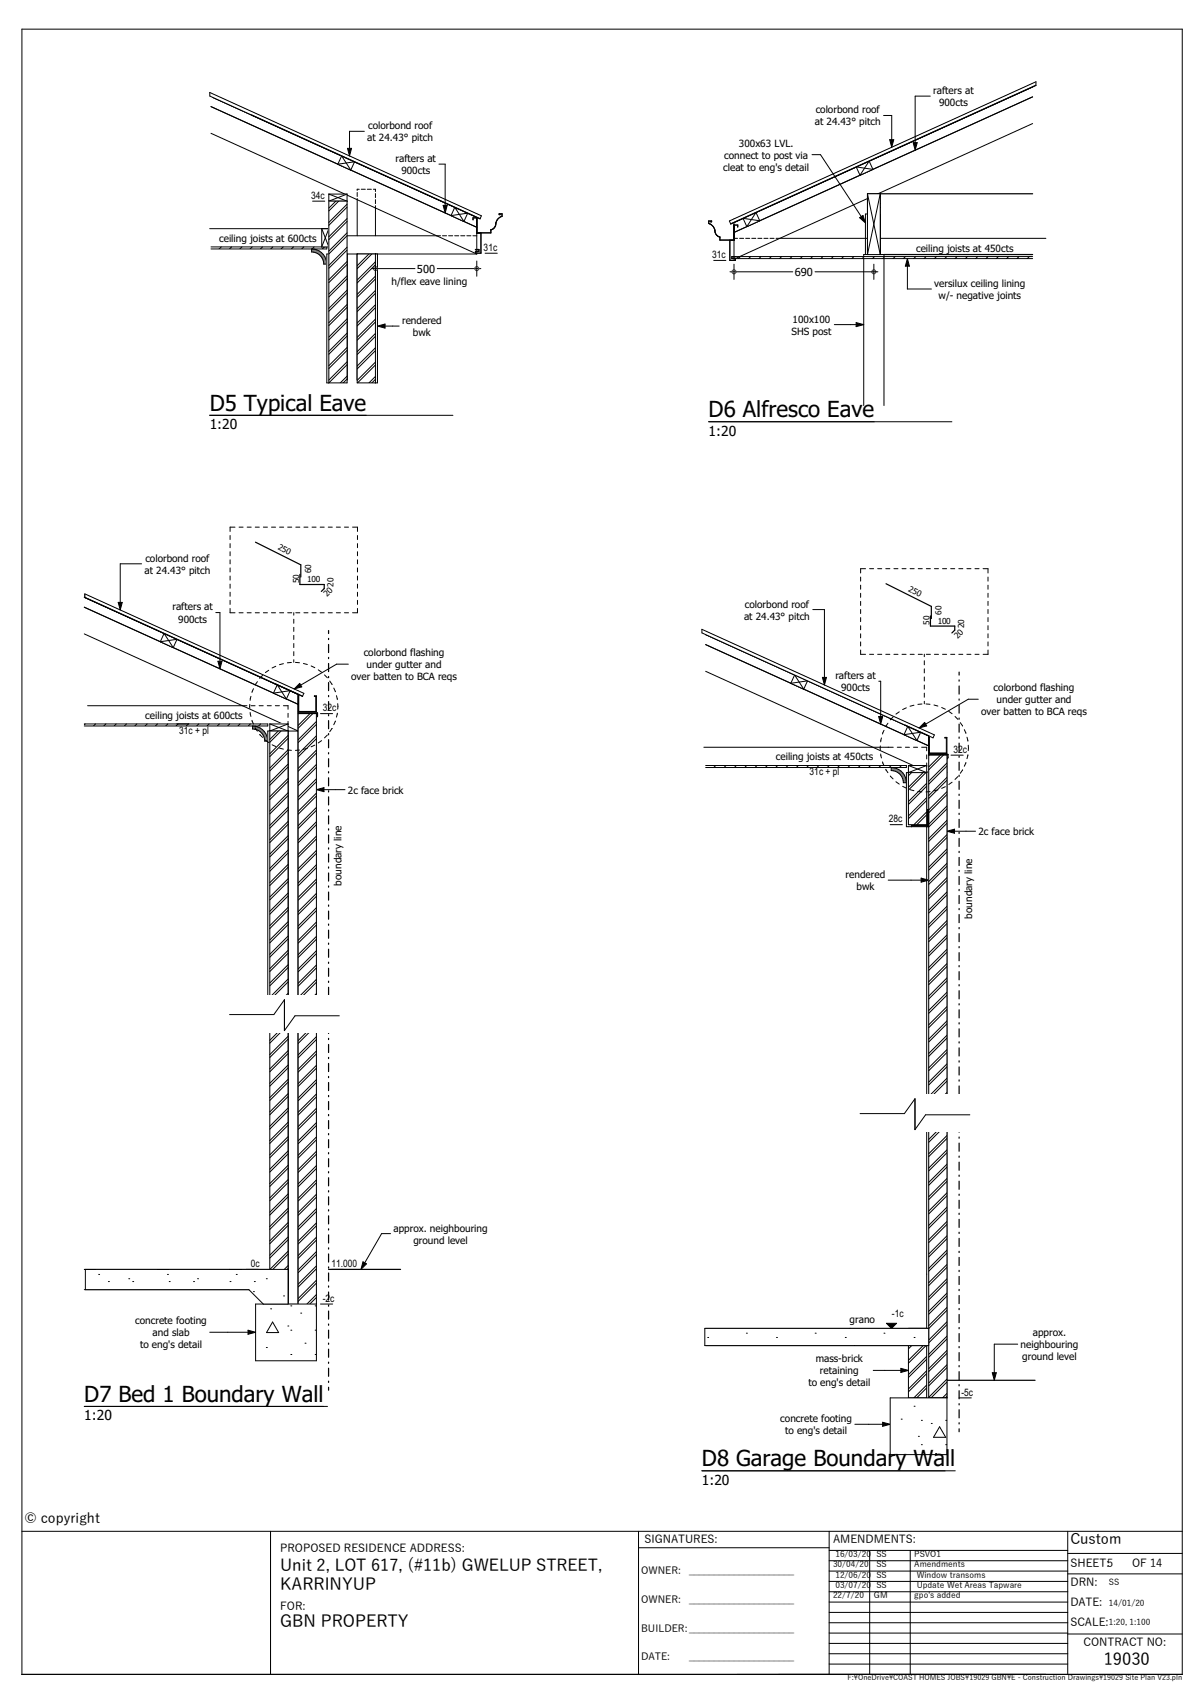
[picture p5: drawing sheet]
<svg xmlns="http://www.w3.org/2000/svg" width="297mm" height="420mm" viewBox="0 0 297 420" stroke-linecap="round" stroke-linejoin="round" font-family="sans-serif">
<defs><g id="words">
<g font-size="5.5">
<text x="51.7" y="101.3">D5 Typical Eave</text>
<text x="174.8" y="102.9">D6 Alfresco Eave</text>
<text x="20.8" y="345.9">D7 Bed 1 Boundary Wall</text>
<text x="173.1" y="361.8">D8 Garage Boundary Wall</text>
</g>
<g font-size="4.1">
<text x="69.1" y="387.7">Unit 2, LOT 617, (#11b) GWELUP STREET,</text>
<text x="69.1" y="392.4">KARRINYUP</text>
<text x="69.1" y="401.6">GBN PROPERTY</text>
<text x="272.3" y="411">19030</text>
</g>
<text font-size="3.6" x="264" y="381">Custom</text>
<g font-size="3.4">
<text x="51.7" y="105.9">1:20</text>
<text x="174.8" y="107.5">1:20</text>
<text x="20.8" y="350.5">1:20</text>
<text x="173.1" y="366.4">1:20</text>
<text x="6" y="375.8">© copyright</text>
</g>
<g font-size="2.7">
<text x="102.9" y="67.3">500</text>
<text x="196.1" y="68.1">690</text>
<text x="69.1" y="383">PROPOSED RESIDENCE ADDRESS:</text>
<text x="159" y="380.8">SIGNATURES:</text>
<text x="205.5" y="380.7">AMENDMENTS:</text>
<text x="264" y="386.8">SHEET:5</text>
<text x="279.2" y="386.8">OF 14</text>
<text x="264" y="391.3">DRN:</text>
<text x="69.1" y="397.2">FOR:</text>
<text x="264" y="401.2">SCALE:</text>
<text x="264" y="396.2">DATE:</text>
<text x="267.3" y="406.2">CONTRACT NO:</text>
</g>
<g font-size="2.5">
<text x="230.2" y="23.2">rafters at</text>
<text x="201.2" y="28">colorbond roof</text>
<text x="231.6" y="26.2">900cts</text>
<text x="90.6" y="34.9">at 24.43° pitch</text>
<text x="90.8" y="31.9">colorbond roof</text>
<text x="201" y="31">at 24.43° pitch</text>
<text x="97.6" y="40">rafters at</text>
<text x="178.7" y="39.1">connect to post via</text>
<text x="182.3" y="36.2">300x63 LVL.</text>
<text x="99" y="43">900cts</text>
<text x="178.4" y="42.1">cleat to eng's detail</text>
<text x="76.8" y="49.1">34c</text>
<text x="54.1" y="59.7">ceiling joists at 600cts</text>
<text x="119.3" y="61.9">31c</text>
<text x="175.7" y="63.7">31c</text>
<text x="226" y="62.1">ceiling joists at 450cts</text>
<text x="96.6" y="70.2">h/flex eave lining</text>
<text x="230.5" y="70.8">versilux ceiling lining</text>
<text x="231.5" y="73.8">w/- negative joints</text>
<text x="99.2" y="80">rendered</text>
<text x="101.9" y="82.9">bwk</text>
<text x="195.3" y="82.6">SHS post</text>
<text x="195.5" y="79.6">100x100</text>
<text x="35.7" y="141.6">at 24.43° pitch</text>
<text x="35.9" y="138.6">colorbond roof</text>
<text x="183.7" y="149.9">colorbond roof</text>
<text x="42.5" y="150.6">rafters at</text>
<text x="44" y="153.6">900cts</text>
<text x="183.5" y="152.9">at 24.43° pitch</text>
<text x="89.7" y="161.9">colorbond flashing</text>
<text x="86.6" y="167.9">over batten to BCA reqs</text>
<text x="90.4" y="164.9">under gutter and</text>
<text x="206.1" y="167.6">rafters at</text>
<text x="207.5" y="170.6">900cts</text>
<text x="245.1" y="170.5">colorbond flashing</text>
<text x="245.8" y="173.5">under gutter and</text>
<text x="35.8" y="177.3">ceiling joists at 600cts</text>
<text x="79.6" y="175.5">32c</text>
<text x="242" y="176.5">over batten to BCA reqs</text>
<text x="44.2" y="181">31c + pl</text>
<text x="235.2" y="185.8">32c</text>
<text x="191.4" y="187.6">ceiling joists at 450cts</text>
<text x="199.7" y="191.3">31c + pl</text>
<text x="85.8" y="195.8">2c face brick</text>
<text x="219.2" y="202.9">28c</text>
<text x="241.4" y="206.1">2c face brick</text>
<text x="84.2" y="218.5" transform="rotate(-90 84.2 218.5)">boundary line</text>
<text x="208.6" y="216.7">rendered</text>
<text x="211.3" y="219.7">bwk</text>
<text x="239.8" y="226.7" transform="rotate(-90 239.8 226.7)">boundary line</text>
<text x="97.1" y="303.9">approx. neighbouring</text>
<text x="102" y="306.9">ground level</text>
<text x="61.9" y="312.7">0c</text>
<text x="81.8" y="312.7">11.000</text>
<text x="79.6" y="321.2">-2c</text>
<text x="33.4" y="326.8">concrete footing</text>
<text x="37.6" y="329.7">and slab</text>
<text x="209.6" y="326.6">grano</text>
<text x="220" y="325.1">-1c</text>
<text x="254.8" y="329.7">approx.</text>
<text x="34.5" y="332.7">to eng's detail</text>
<text x="251.8" y="332.7">neighbouring</text>
<text x="252.2" y="335.7">ground level</text>
<text x="201.2" y="336.2">mass-brick</text>
<text x="202.3" y="339.1">retaining</text>
<text x="199.4" y="342.1">to eng's detail</text>
<text x="237.2" y="344.4">-5c</text>
<text x="192.5" y="351">concrete footing</text>
<text x="193.7" y="353.9">to eng's detail</text>
<text x="158.2" y="388.3">OWNER:</text>
<text x="170" y="388.3">_____________________</text>
<text x="158.2" y="395.6">OWNER:</text>
<text x="170" y="395.6">_____________________</text>
<text x="158.2" y="402.6">BUILDER:_____________________</text>
<text x="158.2" y="409.7">DATE:</text>
<text x="170" y="409.7">_____________________</text>
</g>
<g font-size="2.1">
<text x="68.4" y="135.6" transform="rotate(27 68.4 135.6)">250</text>
<text x="73.8" y="143.9" transform="rotate(-90 73.8 143.9)">50</text>
<text x="75.8" y="143.6">100</text>
<text x="76.7" y="141.4" transform="rotate(-90 76.7 141.4)">60</text>
<text x="80.7" y="147.4" transform="rotate(-46 80.7 147.4)">20</text>
<text x="82.3" y="144.8" transform="rotate(-90 82.3 144.8)">20</text>
<text x="224" y="145.8" transform="rotate(27 224 145.8)">250</text>
<text x="229.3" y="154.1" transform="rotate(-90 229.3 154.1)">50</text>
<text x="231.3" y="153.9">100</text>
<text x="232.3" y="151.7" transform="rotate(-90 232.3 151.7)">60</text>
<text x="237.8" y="155" transform="rotate(-90 237.8 155)">20</text>
<text x="236.3" y="157.7" transform="rotate(-46 236.3 157.7)">20</text>
<text x="205.5" y="386.7">30/04/20</text>
<text x="206.1" y="384.2">16/03/20</text>
<text x="206.1" y="389.3">12/06/20</text>
<text x="216.2" y="384.2">SS</text>
<text x="216.2" y="386.7">SS</text>
<text x="216.2" y="389.3">SS</text>
<text x="225.5" y="384.2">PSVO1</text>
<text x="225.5" y="386.7">Amendments</text>
<text x="226.1" y="389.3">Window transoms</text>
<text x="205.5" y="394.4">22/7/20</text>
<text x="206.1" y="391.8">03/07/20</text>
<text x="215.6" y="394.4">GM</text>
<text x="216.2" y="391.8">SS</text>
<text x="225.5" y="394.4">gpo's added</text>
<text x="226.1" y="391.8">Update Wet Areas Tapware</text>
<text x="273.5" y="391.2">SS</text>
<text x="273.5" y="396.3">14/01/20</text>
<text x="273.5" y="401">1:20, 1:100</text>
</g>
<text font-size="1.8" x="209.1" y="414.5">F:\OneDrive\COAST HOMES JOBS\19029 GBN\E - Construction Drawings\19029 Site Plan V23.pln</text>
</g></defs>
<g fill="none" stroke="#000" stroke-width=".25">
<path d="M5.4 7.2h286.2v406h-286.2zM5.4 377.9h286.2M66.7 377.9v35.3M157.5 377.9v35.3M204.5 377.9v35.3M263.4 377.9v35.3M157.5 381.9h47M204.5 397.9h58.9M204.5 395.3h58.9M204.5 392.8h58.9M204.5 390.2h58.9M204.5 387.7h58.9"/>
<path d="M204.5 385.1h58.9M204.5 382.6h58.9M214.5 382.6v30.6M224.5 382.6v30.6M263.4 383.3h28.2M263.4 388.4h28.2M204.5 408.1h58.9M204.5 405.5h58.9M204.5 403h58.9M204.5 400.4h58.9M204.5 410.6h58.9M263.4 403.2h28.2"/>
</g>
<!-- layer: J1  ROOF-(cover) -->
<path d="M52.5 24h1.9l63.2 28.7v.9z" fill-rule="evenodd" fill="#000"/>
<g fill="none" stroke="#fff" stroke-width=".25">
<path d="M52.5 26.5l-.5 .1M54 27.2l-2 .3M55.4 27.8l-3.4 .6M56.9 28.5l-4.9 .9M58.3 29.2l-6.3 1.1M59.8 29.8l-7.8 1.4M61.2 30.5l-9.2 1.6M62.7 31.1l-10.5 1.9M64.1 31.8l-10.4 1.8M65.6 32.5l-10.5 1.8M67 33.1l-10.4 1.9M68.5 33.8l-10.5 1.8"/>
<path d="M69.9 34.4l-10.4 1.9M71.4 35.1l-10.5 1.8M72.8 35.7l-10.4 1.9M74.3 36.4l-10.5 1.8M75.7 37.1l-10.4 1.8M77.2 37.7l-10.5 1.9M78.6 38.4l-10.4 1.8M80.1 39l-10.5 1.9M81.5 39.7l-10.4 1.8M83 40.4l-10.5 1.8M84.4 41l-10.4 1.9M85.9 41.7l-10.5 1.8"/>
<path d="M87.3 42.3l-10.4 1.9M88.8 43l-10.5 1.8M90.2 43.6l-10.4 1.9M91.7 44.3l-10.5 1.8M93.1 45l-10.4 1.8M94.6 45.6l-10.5 1.9M96 46.3l-10.4 1.8M97.5 46.9l-10.5 1.9M98.9 47.6l-10.4 1.8M100.4 48.3l-10.5 1.8M101.8 48.9l-10.4 1.9M103.3 49.6l-10.5 1.8"/>
<path d="M104.7 50.2l-10.4 1.9M106.2 50.9l-10.5 1.8M107.6 51.5l-10.4 1.9M109.1 52.2l-10.5 1.8M110.5 52.9l-10.4 1.8M112 53.5l-10.5 1.9M113.4 54.2l-10.4 1.8M114.9 54.8l-10.5 1.9M116.3 55.5l-10.4 1.8M117.6 59.8l-4.5 .8M117.6 58.9l-5.9 1.1M117.6 58l-7.4 1.3"/>
<path d="M117.6 57.1l-8.8 1.6M117.6 56.2l-10.3 1.8M117.6 62.6h-.1M117.6 61.7l-1.6 .2M117.6 60.8l-3 .5"/>
</g>
<path d="M117.6 53.7l.1 3.7h3.4v-.7a1.66 1.66 0 0 0 1.2-1.7l.6-1.1 .9-.5v-.6h-.6l.2 .2h-.3v-.3h.8v.7a2.59 2.59 0 0 0-1.7 2.4l-.6 .7-.5 .2v.8h-3.5z" fill-rule="evenodd" fill="#7f7f7f"/>
<path d="M116.7 53.7h.9v3.8h1.1v5h-1.4v-.5h.8v-.4l-.8-.1h.9v.5h-.9v.4h1.3v-4.9h-1v-3.7h-.9v.4z" fill-rule="evenodd" fill="#fff"/>
<!-- layer: D1  WALLS-(external) -->
<g fill="#000">
<path d="M81.1 62.7h4.5v31.1h-4.5z" fill-rule="evenodd"/>
<path d="M88.1 62.7h4.5v31.1h-4.5z" fill-rule="evenodd"/>
</g>
<path d="M54.6 60.9l-.5 .5M57.1 60.9l-.5 .5M59.7 60.9l-.5 .5M62.2 60.9l-.5 .5M64.8 60.9l-.5 .5M67.3 60.9l-.5 .5M69.8 60.9l-.5 .5M72.4 60.9l-.5 .5M74.9 60.9l-.5 .5M77.5 60.9l-.5 .5M80 60.9l-.5 .5" fill="none" stroke="#000" stroke-width=".25"/>
<path d="M76.9 61.4a3.8 3.8 0 0 1 3.7 3.8h-.7a3 3 0 0 0-3-3z" fill-rule="evenodd" fill="#7f7f7f"/>
<!-- layer: J1  ROOF-(cover) -->
<path d="M52 26.3l65.6 29.8M52 32.9l65.6 29.8v-10M52.5 24l65.1 29.6" fill="none" stroke="#000" stroke-width=".25"/>
<path d="M117.6 53.7v3.8h3.5v-.8M118.7 57.5v5h-1.4v-.5h.8v-.4l-.8-.1h.9v.5h-.9v.4M121.1 56.7h.1M121.1 56.7v.7h-3.4v-3.7h-1v.5v-.4h.9v3.7h1v4.9M121.8 56.3l-.4 .3M121.9 56.3l-.8 .4M122.4 55l-.2 .8-.3 .5M122.5 54.6l-.4 1.2-.3 .5M123.1 52.7h.8v.7l-.7 .3-.8 .9 .5-.7 .9-.5v-.6h-.6l.2 .2h-.3z" fill="none" stroke="#000" stroke-width=".25"/>
<!-- layer: D1  WALLS-(external) -->
<path d="M85.6 62.7v31.1M88.1 62.7v31.1M81.1 93.8v-31.1h11.5v31.1" fill="none" stroke="#000" stroke-width=".25"/>
<path d="M52 60.9h28.6v.5h-28.6M76.9 61.4a3.8 3.8 0 0 1 3.7 3.8h-.7a3 3 0 0 0-3-3z" fill="none" stroke="#000" stroke-width=".25"/>
<!-- layer: K1  TEXT-(notes) -->
<path d="M81.1 47.9h4.5v1.7h-4.5z" fill-rule="evenodd" fill="#fff"/>
<path d="M81.1 47.9v1.7M81.1 49.6h4.5M81.1 47.9h4.5M81.1 47.9l4.5 1.7M85.6 47.9v1.7M85.6 47.9l-4.5 1.7" fill="none" stroke="#000" stroke-width=".25"/>
<path d="M112.2 51.2l3.2 1.4-1 2.1-3.1-1.5z" fill-rule="evenodd" fill="#fff"/>
<path d="M111.3 53.2l3.1 1.5M112.2 51.2l-.9 2M112.2 51.2l3.2 1.4M112.2 51.2l2.2 3.5M115.4 52.6l-1 2.1M115.4 52.6l-4.1 .6" fill="none" stroke="#000" stroke-width=".25"/>
<path d="M84.3 38.5l3.2 1.4-1 2.1-3.2-1.5z" fill-rule="evenodd" fill="#fff"/>
<path d="M84.3 38.5l-1 2M84.3 38.5l3.2 1.4M84.3 38.5l2.2 3.5M87.5 39.9l-1 2.1M87.5 39.9l-4.2 .6M83.3 40.5l3.2 1.5" fill="none" stroke="#000" stroke-width=".25"/>
<path d="M79.4 56.4h1.7v4.5h-1.7z" fill-rule="evenodd" fill="#fff"/>
<path d="M79.4 56.4h1.7M79.4 56.4v4.5M79.4 56.4l1.7 4.5M81.1 56.4v4.5M81.1 56.4l-1.7 4.5M79.4 60.9h1.7" fill="none" stroke="#000" stroke-width=".25"/>
<path d="M51.7 22.8l67.1 30.5-.4 .7-66.6-30.3z" fill-rule="evenodd" fill="#fff"/>
<g fill="none" stroke="#000" stroke-width=".25">
<path d="M51.7 22.8l67.1 30.5-.4 .7-66.6-30.3zM85.7 36.6h1l-.5 1.9zM89.9 32.4h-3.7v4.2M51.7 56.4h29.4M85.6 58.2h23.1M88.1 47.5v1M88.1 49v9.2M88.6 46.7h-.5v.3M89.1 46.7h1M90.6 46.7h1M92.1 46.7h.5v.6M92.6 47.8v1"/>
<path d="M92.6 49.3v1M92.6 50.8v7.4M108.3 40.5h1.5v10.2M109.2 58.2h1M109.3 50.7h1l-.5 1.8zM110.7 58.2h1M112.2 58.2h1M113.7 58.2h1M115.2 58.2h1M116.7 58.2h.9M92.6 62.7h25M93.1 80.5l1.9-.5v1z"/>
<path d="M95 80.5h3.5"/>
</g>
<path d="M62 28.4l56.4 25.6" fill="none" stroke="#000" stroke-width=".3"/>
<path d="M85.7 36.6h1l-.5 1.9zM109.3 50.7h1l-.5 1.8zM93.1 80.5l1.9-.5v1z" fill="#000"/>
<path d="M80.6 62.7h.5v31.8h-.5z" fill-rule="evenodd" fill="#fff"/>
<path d="M80.6 62.7h.5v31.8h-.5z" fill="none" stroke="#000" stroke-width=".25"/>
<path d="M81.1 49.6h4.5v44.9h-4.5z" fill-rule="evenodd" fill="#fff"/>
<g fill="none" stroke="#000" stroke-width=".25">
<path d="M81.1 49.6h4.5v44.9h-4.5zM82.8 49.6l-1.7 1.8M83.5 49.6l-2.4 2.5M85.6 58.2l-4.5 4.5M85.6 54.6l-4.5 4.5M85.6 51.1l-4.5 4.5M85.6 57.5l-4.5 4.5M85.6 53.9l-4.5 4.5M85.6 50.4l-4.5 4.5M85.6 79.4l-4.5 4.5M85.6 75.9l-4.5 4.5M85.6 72.3l-4.5 4.5"/>
<path d="M85.6 68.8l-4.5 4.5M85.6 65.2l-4.5 4.5M85.6 61.7l-4.5 4.5M85.6 78.7l-4.5 4.5M85.6 75.1l-4.5 4.5M85.6 71.6l-4.5 4.5M85.6 68.1l-4.5 4.5M85.6 64.5l-4.5 4.5M85.6 61l-4.5 4.5M85.6 93.5l-.9 1M85.6 90l-4.5 4.5M85.6 86.5l-4.5 4.5"/>
<path d="M85.6 82.9l-4.5 4.5M85.6 92.8l-1.6 1.7M85.6 89.3l-4.5 4.5M85.6 85.8l-4.5 4.5M85.6 82.2l-4.5 4.5"/>
</g>
<path d="M92.6 62.7h.5v31.8h-.5z" fill-rule="evenodd" fill="#fff"/>
<path d="M92.6 62.7h.5v31.8h-.5z" fill="none" stroke="#000" stroke-width=".25"/>
<path d="M88.1 62.7h4.5v31.8h-4.5z" fill-rule="evenodd" fill="#fff"/>
<g fill="none" stroke="#000" stroke-width=".25">
<path d="M77.1 49.6h3M88.1 62.7h4.5v31.8h-4.5zM88.2 62.7h-.1M91 62.7l-2.9 2.9M91.6 66.3h10.8M91.7 62.7l-3.6 3.6M92.6 79.5l-4.5 4.5M92.6 75.9l-4.5 4.5M92.6 72.4l-4.5 4.5M92.6 68.9l-4.5 4.5M92.6 65.3l-4.5 4.5M92.6 78.8l-4.5 4.5"/>
<path d="M92.6 75.2l-4.5 4.5M92.6 71.7l-4.5 4.5M92.6 68.1l-4.5 4.5M92.6 64.6l-4.5 4.5M107.9 66.3h10.7M117.6 64.4v3.8M119.7 62.5h3M92.6 93.6l-.9 .9M92.6 90.1l-4.4 4.4M92.6 86.5l-4.5 4.5M92.6 83l-4.5 4.5M92.6 92.9l-1.6 1.6"/>
<path d="M92.6 89.4l-4.5 4.5M92.6 85.8l-4.5 4.5M92.6 82.3l-4.5 4.5"/>
</g>
<g fill="none" stroke="#464646" stroke-width=".25">
<circle cx="92.6" cy="66.3" r=".5"/>
<circle cx="117.6" cy="66.3" r=".5"/>
</g>
<!-- layer: I1  BEAMS -->
<g fill="none" stroke="#000" stroke-width=".25">
<path d="M215.2 47.8l-1.2 .2M217.1 59.4l-3.1 .5M217.1 58.4l-3.1 .6M217.1 57.5l-3.1 .6M217.1 56.6l-3.1 .6M217.1 55.7l-3.1 .6M217.1 54.8l-3.1 .5M217.1 53.9l-3.1 .5M217.1 53l-3.1 .5M217.1 52l-3.1 .6M217.1 51.1l-3.1 .6M217.1 50.2l-3.1 .6"/>
<path d="M217.1 49.3l-3.1 .6M217.1 48.4l-3.1 .5M217.1 62.1l-3.1 .6M217.1 61.2l-3.1 .5M217.1 60.3l-3.1 .5"/>
</g>
<!-- layer: J1  ROOF-(cover) -->
<path d="M181.1 54l73.6-33.4v.8l-73.6 33.5z" fill-rule="evenodd" fill="#000"/>
<g fill="none" stroke="#fff" stroke-width=".25">
<path d="M233.9 40l-23.7 4.1M237.2 38.5l-23.7 4.1M240.5 37l-23.7 4.1M243.8 35.5l-23.8 4.2M247 34l-23.7 4.2M250.3 32.5l-23.7 4.2M253.6 31l-23.7 4.2M254.7 29.9l-21.5 3.8M254.7 29l-18.2 3.2M254.7 28.1l-14.9 2.6M254.7 27.1l-11.6 2.1M254.7 26.2l-8.3 1.5"/>
<path d="M254.7 25.3l-5.1 .9M254.7 24.4l-1.8 .3M191.1 59.4l-10 1.8M194.4 57.9l-13.3 2.3M197.7 56.4l-16.6 2.9M201 54.9l-19.9 3.5M204.3 53.4l-23.2 4.1M207.6 51.9l-23.7 4.2M210.9 50.4l-23.7 4.2M214.2 48.9l-23.7 4.2M217.5 47.4l-23.8 4.2M220.7 45.9l-23.7 4.2"/>
<path d="M224 44.4l-23.7 4.2M227.3 42.9l-23.7 4.2M230.6 41.4l-23.7 4.2M181.3 63.9h-.2M184.6 62.4l-3.5 .6M187.9 60.9l-6.8 1.2"/>
</g>
<path d="M174.8 54.5h.8v.3h-.3l.2-.2h-.6v.5a2.62 2.62 0 0 1 1.6 2.5l.6 .6 .5 .3v.7h3.4l.1-3.7v3.8h-3.5v-.8a1.7 1.7 0 0 1-1.3-1.8l-.6-1-.9-.5z" fill-rule="evenodd" fill="#7f7f7f"/>
<path d="M181.1 55.5h.9v.5v-.4h-.9v3.7h-1v4.9h1.3v-.4h-.9v-.5h.9l-.8 .1v.4h.8v.5h-1.4v-5h1.1z" fill-rule="evenodd" fill="#fff"/>
<g fill="none" stroke="#000" stroke-width=".25">
<path d="M174.9 55.1l.2 .1M174.9 54.6h.6l-.2 .2h.3v-.3h-.8v.7l.3 .1M175.1 55.3l.6 .4M175.1 55.2a2.69 2.69 0 0 1 1.4 2.4M176 56l.5 1.6M176.5 57.6l.5 .7 .5 .2M177.6 58.5h-.1M180 59.3v5h1.4v-.5h-.8v-.4M181.1 55.5v3.8h-3.5v-.8M181.9 55.6h.1M182 55.6h-.9v3.7h-1v4.9h1.3v-.4h-.9v-.5h.9M182 56h.1"/>
<path d="M182 56v-.5h-1v3.7h-3.4v-.7l-.5-.3-.6-.6M180 62.7h.1M180.1 62.3h-.1M181.4 63.3v.1"/>
</g>
<g fill="none" stroke="#000" stroke-width=".25">
<path d="M182.6 63.3l-.5 .5M185.2 63.3l-.5 .5M187.7 63.3l-.5 .5M190.3 63.3l-.5 .5M192.8 63.3l-.5 .5M195.4 63.3l-.5 .5M197.9 63.3l-.5 .5M200.4 63.3l-.5 .5M203 63.3l-.5 .5M205.5 63.3l-.5 .5M208.1 63.3l-.5 .5M210.6 63.3l-.5 .5"/>
<path d="M213.2 63.3l-.5 .5M215.7 63.3l-.5 .5M218.3 63.3l-.5 .5M220.8 63.3l-.5 .5M223.4 63.3l-.5 .5M225.9 63.3l-.5 .5M228.4 63.3l-.5 .5M231 63.3l-.5 .5M233.5 63.3l-.5 .5M236.1 63.3l-.5 .5M238.6 63.3l-.5 .5M241.2 63.3l-.5 .5"/>
<path d="M243.7 63.3l-.5 .5M246.3 63.3l-.5 .5M248.8 63.3l-.5 .5M251.4 63.3l-.5 .5M253.9 63.3l-.5 .5M254.7 63.3h-73.6v.5h73.6"/>
</g>
<!-- layer: I1  BEAMS -->
<path d="M217.1 47.8h37.6M218.1 62.8h36.6" fill="none" stroke="#000" stroke-width=".3"/>
<path d="M214 47.8h3.1v15h-3.1z" fill="none" stroke="#000" stroke-width=".25"/>
<!-- layer: D1  WALLS-(external) -->
<path d="M213.1 63.8v36.3M214 62.8h-.9v.5M217.1 62.8h1v.5M218.1 63.8v36.3" fill="none" stroke="#000" stroke-width=".25"/>
<!-- layer: J1  ROOF-(cover) -->
<path d="M254.7 30.5l-73.6 33.5v-10M254.7 23.9l-73.6 33.5M254.7 21.4l-73.6 33.5" fill="none" stroke="#000" stroke-width=".25"/>
<!-- layer: K1  TEXT-(notes) -->
<path d="M183.3 53.9l3.2-1.5 .9 2.1-3.2 1.4z" fill-rule="evenodd" fill="#fff"/>
<path d="M183.3 53.9l.9 2M183.3 53.9l4.1 .6M186.5 52.4l.9 2.1M186.5 52.4l-3.2 1.5M186.5 52.4l-2.3 3.5M187.4 54.5l-3.2 1.4" fill="none" stroke="#000" stroke-width=".25"/>
<path d="M211.2 41.2l3.2-1.5 .9 2.1-3.2 1.4z" fill-rule="evenodd" fill="#fff"/>
<path d="M214.4 39.7l.9 2.1M214.4 39.7l-3.2 1.5M214.4 39.7l-2.3 3.5M211.2 41.2l.9 2M211.2 41.2l4.1 .6M215.3 41.8l-3.2 1.4" fill="none" stroke="#000" stroke-width=".25"/>
<path d="M179.9 54.5l75.7-34.3-.1 .9-75.3 34.2z" fill-rule="evenodd" fill="#fff"/>
<g fill="none" stroke="#000" stroke-width=".25">
<path d="M200.3 38.2h2.1l10.1 15.2M218 28.5h2v6M219.5 34.5h1l-.5 1.8zM225.3 35.2h1l-.5 1.9zM229.5 23.7h-3.7v11.5M179.9 54.5l75.7-34.3-.1 .9-75.3 34.2zM181 58.8h.9M182.4 58.8h1M183.9 58.8h1M185.4 58.8h1M186.9 58.8h1M188.4 58.8h1"/>
<path d="M189.9 58.8h1M191.4 58.8h66.6M212 53.7l.9-.5 .6 1.8zM214 52.8h-.5v10M217.1 52.8v10h.5M180.1 67.1h15.5M181.1 65.2v3.7M201.1 67.1h15.5M211.2 79.6l1.9 .5-1.9 .5zM215.6 65.2v3.7M223.8 65.7v5.6h6M223.8 63.8l.5 1.9h-1z"/>
<path d="M205.8 80.1h5.4"/>
</g>
<path d="M255.5 21.1l-75.3 34.2" fill="none" stroke="#000" stroke-width=".3"/>
<g fill="none" stroke="#464646" stroke-width=".25">
<circle cx="181.1" cy="67.1" r=".5"/>
<circle cx="215.6" cy="67.1" r=".5"/>
</g>
<path d="M219.5 34.5h1l-.5 1.8zM225.3 35.2h1l-.5 1.9zM212 53.7l.9-.5 .6 1.8zM223.8 63.8l.5 1.9h-1zM211.2 79.6l1.9 .5-1.9 .5z" fill="#000"/>
<path d="M214 47.8h3.1v15h-3.1z" fill-rule="evenodd" fill="#fff"/>
<path d="M214 47.8v15M214 47.8h3.1M214 47.8l3.1 15M217.1 47.8v15M217.1 47.8l-3.1 15M176.1 64.3h3M214 62.8h3.1" fill="none" stroke="#000" stroke-width=".25"/>
<!-- layer: D1  WALLS-(external) -->
<g fill="#000">
<path d="M66.6 180.4h4.5v141.4h-4.5z" fill-rule="evenodd"/>
<path d="M73.6 180.4h4.5v141.4h-4.5z" fill-rule="evenodd"/>
<path d="M73.6 176.1h4.5v4.3h-4.5z" fill-rule="evenodd"/>
</g>
<!-- layer: J1  ROOF-(cover) -->
<path d="M20.8 146.5l52.8 24v.8l-52.8-23.9z" fill-rule="evenodd" fill="#000"/>
<g fill="none" stroke="#fff" stroke-width=".25">
<path d="M21.8 150.3l-1 .2M23.3 151l-2.5 .4M24.7 151.6l-3.9 .7M26.2 152.3l-5.4 .9M27.6 153l-6.8 1.2M29.1 153.6l-8.3 1.5M30.5 154.3l-9.7 1.7M32 154.9l-10.5 1.9M33.4 155.6l-10.4 1.8M34.9 156.2l-10.5 1.9M36.3 156.9l-10.4 1.8M37.8 157.6l-10.5 1.8"/>
<path d="M39.2 158.2l-10.4 1.9M40.7 158.9l-10.5 1.8M42.1 159.5l-10.4 1.9M43.6 160.2l-10.5 1.8M45 160.9l-10.4 1.8M46.5 161.5l-10.5 1.9M47.9 162.2l-10.4 1.8M49.4 162.8l-10.5 1.9M50.8 163.5l-10.4 1.8M52.3 164.1l-10.5 1.9M53.7 164.8l-10.4 1.8M55.2 165.5l-10.5 1.8"/>
<path d="M56.6 166.1l-10.4 1.9M58.1 166.8l-10.5 1.8M59.5 167.4l-10.4 1.9M61 168.1l-10.5 1.8M62.4 168.8l-10.4 1.8M63.9 169.4l-10.5 1.9M65.3 170.1l-10.4 1.8M66.8 170.7l-10.5 1.9M68.2 171.4l-10.4 1.8M69.7 172l-10.5 1.9M71.1 172.7l-10.4 1.8M72.6 173.4l-10.5 1.8"/>
<path d="M73.6 179.6l-1.3 .2M73.6 178.7l-2.8 .5M73.6 177.8l-4.2 .7M73.6 176.8l-5.7 1M73.6 175.9l-7.1 1.3M73.6 175l-8.6 1.5M73.6 174.1l-10 1.8"/>
</g>
<path d="M73.6 171.7h.1v3.9h4.2v-3.7h-.3v-.2h.5v4h-4.5z" fill-rule="evenodd" fill="#7f7f7f"/>
<g fill="none" stroke="#000" stroke-width=".25">
<path d="M21 178.6l-.2 .3M23.6 178.6l-.5 .5M26.1 178.6l-.5 .5M28.7 178.6l-.5 .5M31.2 178.6l-.5 .5M33.7 178.6l-.5 .5M36.3 178.6l-.5 .5M38.8 178.6l-.5 .5M41.4 178.6l-.5 .5M43.9 178.6l-.5 .5M46.5 178.6l-.5 .5M49 178.6l-.5 .5"/>
<path d="M51.6 178.6l-.5 .5M54.1 178.6l-.5 .5M56.7 178.6l-.5 .5M59.2 178.6l-.5 .5M61.7 178.6l-.5 .5M64.3 178.6l-.5 .5"/>
</g>
<path d="M62.3 179.1a3.7 3.7 0 0 1 3.8 3.8h-.8a3 3 0 0 0-3-3z" fill-rule="evenodd" fill="#7f7f7f"/>
<!-- layer: C1  CONCRETE-(floor slab) -->
<path d="M20.8 313.2h50.3v5h-50.3z" fill-rule="evenodd" fill="#fff"/>
<g fill="none" stroke="#000" stroke-width=".25">
<path d="M20.8 313.2h50.3v5h-50.3M24.3 314.5h.1M26.7 316.2h.1M31.8 315.6h.1M32.7 316.2h.1M41.3 314.5h.1M41.7 316.2h.1M47.7 316.2h.1M48.7 315.6h.1M56.7 316.2h.1M58.3 314.5h.1M62.7 316.2h.1"/>
<path d="M65.7 315.6h.1"/>
</g>
<!-- layer: D1  WALLS-(external) -->
<path d="M71.1 180.4v141.4M73.6 180.4h-7v141.4h11.5v-145.7h-4.5v145.7" fill="none" stroke="#000" stroke-width=".25"/>
<!-- layer: J1  ROOF-(cover) -->
<path d="M20.8 156.4l52.8 24v-9.9M20.8 147.4l52.8 23.9M20.8 149.8l52.8 24" fill="none" stroke="#000" stroke-width=".25"/>
<path d="M73.6 171.7h.1v3.9h4.2v-3.7h-.3v-.2h.5v4h-4.5z" fill="none" stroke="#000" stroke-width=".25"/>
<path d="M20.8 178.6h45.3v.5h-45.3M62.3 179.1a3.7 3.7 0 0 1 3.8 3.8h-.8a3 3 0 0 0-3-3z" fill="none" stroke="#000" stroke-width=".25"/>
<!-- layer: K1  TEXT-(notes) -->
<path d="M79.1 176.1h3" fill="none" stroke="#000" stroke-width=".25"/>
<path d="M68.4 169l3.2 1.4-1 2.1-3.1-1.5z" fill-rule="evenodd" fill="#fff"/>
<path d="M67.5 171l3.1 1.5M68.4 169l-.9 2M68.4 169l3.2 1.4M68.4 169l2.2 3.5M71.6 170.4l-1 2.1M71.6 170.4l-4.1 .6" fill="none" stroke="#000" stroke-width=".25"/>
<path d="M40.5 156.3l3.2 1.5-1 2-3.2-1.4z" fill-rule="evenodd" fill="#fff"/>
<path d="M39.5 158.4l3.2 1.4M40.5 156.3l-1 2.1M40.5 156.3l3.2 1.5M40.5 156.3l2.2 3.5M43.7 157.8l-1 2M43.7 157.8l-4.2 .6M81.8 313.2h3" fill="none" stroke="#000" stroke-width=".25"/>
<path d="M66.6 178.6h4.5v1.8h-4.5z" fill-rule="evenodd" fill="#fff"/>
<path d="M66.6 178.6h4.5M66.6 178.6v1.8M66.6 178.6l4.5 1.8M71.1 178.6v1.8M71.1 178.6l-4.5 1.8M66.6 180.4h4.5M60.7 313.2h3" fill="none" stroke="#000" stroke-width=".25"/>
<path d="M20.9 146.6l54.1 24.5-.4 .7-53.6-24.4z" fill-rule="evenodd" fill="#fff"/>
<g fill="none" stroke="#000" stroke-width=".25">
<path d="M34.9 139.1h-5.2v9.6M56.8 132.1v1M56.8 134.1v1M56.8 136.1v1M56.8 138.1v1M58 130.1h-1.2v1M59 130.1h1M61 130.1h1M63 130.1h1M65 130.1h1M67 130.1h1M69 130.1h1"/>
<path d="M71 130.1h1M73 130.1h1M75 130.1h1M77 130.1h1M79 130.1h1M81 130.1h1M83 130.1h1M85 130.1h1M87 130.1h1.2v1M88.2 132.1v1M88.2 134.1v1M88.2 136.1v1"/>
<path d="M88.2 138.1v1M20.9 146.6l54.1 24.5-.4 .7-53.6-24.4zM29.2 148.7h1l-.5 1.8zM53.2 151.2h1.1v12M56.8 150.1v1.1h1.2M56.8 140.1v1M56.8 142.1v1M56.8 144.1v1M56.8 146.1v1M56.8 148.1v1M59 151.2h1M61 151.2h1"/>
<path d="M63 151.2h1M65 151.2h1M67 151.2h1M69 151.2h1M71 151.2h1M73 151.2h1M75 151.2h1M77 151.2h1M79 151.2h1M81 151.2h1M83 151.2h1M85 151.2h1"/>
<path d="M88.2 150.1v1.1h-1.2M88.2 140.1v1M88.2 142.1v1M88.2 144.1v1M88.2 146.1v1M88.2 148.1v1M21.6 174.1h39.3M53.8 163.2h1l-.5 1.8zM61.9 174.1h1M63.9 174.1h1M65.9 174.1h1M67.9 174.1h1"/>
<path d="M69.9 174.1h1.2v.9M71.1 176v1M71.1 178v.9M73.9 168.6l.5 .9-1.8 .5zM85.9 163.9h-2.9l-8.8 5.2M78.1 194.9l1.8-.5v1zM79.9 194.9h5.2M89.5 311.4l.9 .5-1.4 1.3zM96.3 304.4h-2.2l-4.1 7.2M51.7 328.8h9.5M61.2 328.3l1.9 .5-1.9 .5z"/>
</g>
<g fill="none" stroke="#000" stroke-width=".3">
<path d="M63 133.8l11.2 5.6v3M21 147.4l53.6 24.4M74 141.7v2.5h6v1l-.7 .7M81.1 155.6v.7M81.1 157.5v.3M81.1 159v2M73.6 171.3v4.6h4.7v.8l-.2 .3M81.1 162.2v.3M81.1 163.7v2M81.1 166.9v.3M81.1 168.4v2M81.1 171.6v.3"/>
<path d="M81.1 173.1v2M81.1 176.3v.3M81.1 177.8v2M81.1 181v.3M81.1 182.5v2M81.1 185.7v.3M81.1 187.2v2M81.1 190.4v.3M81.1 191.9v2M81.1 195.1v.3M81.1 196.6v2M81.1 199.8v.3"/>
<path d="M81.1 201.3v2M81.1 204.5v.3M81.1 206v2M81.1 209.2v.3M81.1 210.7v2M81.1 213.9v.3M81.1 215.4v2M81.1 218.6v.3M81.1 220.1v2M81.1 223.3v.3M81.1 224.8v2M81.1 228v.3"/>
<path d="M81.1 229.5v2M81.1 232.7v.3M81.1 234.2v2M81.1 237.4v.3M81.1 238.9v2M81.1 242.1v.3M81.1 243.6v2M81.1 246.8v.3M81.1 248.3v2M81.1 251.5v.3M81.1 253v2M81.1 256.2v.3"/>
<path d="M81.1 257.7v2M81.1 260.9v.3M81.1 262.4v2M81.1 265.6v.3M81.1 267.1v2M81.1 270.3v.3M81.1 271.8v2M81.1 275v.3M81.1 276.5v2M81.1 279.7v.3M81.1 281.2v2M81.1 284.4v.3"/>
<path d="M81.1 285.9v2M81.1 289.1v.3M81.1 290.6v2M81.1 293.8v.3M81.1 295.3v2M81.1 298.5v.3M81.1 300v2M81.1 303.2v.3M81.1 304.7v2M81.1 307.9v.3M81.1 309.4v2M81.1 312.6v.3"/>
<path d="M81.1 314.1v2M81.1 317.3v.3M81.1 318.8v2M81.1 313.2h17.7M81.1 322v.3M81.1 323.5v2M81.1 326.7v.3M81.1 328.2v2M81.1 331.4v.3M81.1 332.9v2M81.1 336.1v.3M81.1 337.6v2"/>
<path d="M81.1 340.8v.3M81.1 342.3v.8"/>
</g>
<path d="M67.6 321.8h6" fill="none" stroke="#fff" stroke-width=".25"/>
<path d="M29.2 148.7h1l-.5 1.8zM53.8 163.2h1l-.5 1.8zM73.9 168.6l.5 .9-1.8 .5zM78.1 194.9l1.8-.5v1zM89.5 311.4l.9 .5-1.4 1.3zM61.2 328.3l1.9 .5-1.9 .5z" fill="#000"/>
<path d="M73.6 176.1h4.5v150h-4.5z" fill-rule="evenodd" fill="#fff"/>
<g fill="none" stroke="#000" stroke-width=".25">
<path d="M73.6 176.1h4.5v150h-4.5zM73.6 176.1v.1M76.5 176.1l-2.9 2.9M77.2 176.1l-3.6 3.6M78.1 178.7l-4.5 4.5M78.1 178l-4.5 4.5M78.1 200l-4.5 4.5M78.1 196.4l-4.5 4.5M78.1 192.9l-4.5 4.5M78.1 189.4l-4.5 4.5M78.1 185.8l-4.5 4.5M78.1 182.3l-4.5 4.5"/>
<path d="M78.1 199.3l-4.5 4.5M78.1 195.7l-4.5 4.5M78.1 192.2l-4.5 4.5M78.1 188.6l-4.5 4.5M78.1 185.1l-4.5 4.5M78.1 181.6l-4.5 4.5M78.1 217.6l-4.5 4.5M78.1 214.1l-4.5 4.5M78.1 210.6l-4.5 4.5M78.1 207l-4.5 4.5M78.1 203.5l-4.5 4.5M78.1 216.9l-4.5 4.5"/>
<path d="M78.1 213.4l-4.5 4.5M78.1 209.9l-4.5 4.5M78.1 206.3l-4.5 4.5M78.1 202.8l-4.5 4.5M78.1 238.9l-4.5 4.5M78.1 235.3l-4.5 4.5M78.1 231.8l-4.5 4.5M78.1 228.2l-4.5 4.5M78.1 224.7l-4.5 4.5M78.1 221.2l-4.5 4.5M78.1 238.1l-4.5 4.5M78.1 234.6l-4.5 4.5"/>
<path d="M78.1 231.1l-4.5 4.5M78.1 227.5l-4.5 4.5M78.1 224l-4.5 4.5M78.1 220.5l-4.5 4.5M78.1 256.5l-4.5 4.5M78.1 253l-4.5 4.5M78.1 249.5l-4.5 4.5M78.1 245.9l-4.5 4.5M78.1 242.4l-4.5 4.5M78.1 259.4l-4.5 4.5M78.1 255.8l-4.5 4.5M78.1 252.3l-4.5 4.5"/>
<path d="M78.1 248.8l-4.5 4.5M78.1 245.2l-4.5 4.5M78.1 241.7l-4.5 4.5M78.1 277.7l-4.5 4.5M78.1 274.2l-4.5 4.5M78.1 270.7l-4.5 4.5M78.1 267.1l-4.5 4.5M78.1 263.6l-4.5 4.5M78.1 260.1l-4.5 4.5M78.1 277l-4.5 4.5M78.1 273.5l-4.5 4.5M78.1 270l-4.5 4.5"/>
<path d="M78.1 266.4l-4.5 4.5M78.1 262.9l-4.5 4.5M78.1 299l-4.5 4.5M78.1 295.4l-4.5 4.5M78.1 291.9l-4.5 4.5M78.1 288.3l-4.5 4.5M78.1 284.8l-4.5 4.5M78.1 281.3l-4.5 4.5M78.1 298.2l-4.5 4.5M78.1 294.7l-4.5 4.5M78.1 291.2l-4.5 4.5M78.1 287.6l-4.5 4.5"/>
<path d="M78.1 284.1l-4.5 4.5M78.1 280.6l-4.5 4.5M78.1 316.6l-4.5 4.5M78.1 313.1l-4.5 4.5M78.1 309.6l-4.5 4.5M78.1 306l-4.5 4.5M78.1 302.5l-4.5 4.5M78.1 319.5l-4.5 4.5M78.1 315.9l-4.5 4.5M78.1 312.4l-4.5 4.5M78.1 308.9l-4.5 4.5M78.1 305.3l-4.5 4.5"/>
<path d="M78.1 301.8l-4.5 4.5M78.1 323.7l-2.4 2.4M78.1 320.2l-4.5 4.5M78.1 323l-3.1 3.1"/>
</g>
<path d="M66.1 180.4h.5v70.4h-.5z" fill-rule="evenodd" fill="#fff"/>
<path d="M66.1 180.4h.5v70.4h-.5z" fill="none" stroke="#000" stroke-width=".25"/>
<path d="M66.6 180.4h4.5v145.7h-4.5z" fill-rule="evenodd" fill="#fff"/>
<g fill="none" stroke="#000" stroke-width=".25">
<path d="M66.6 180.4h4.5v145.7h-4.5zM68.6 180.4l-2 2.1M69.3 180.4l-2.7 2.8M71.1 199.9l-4.5 4.5M71.1 196.4l-4.5 4.5M71.1 192.8l-4.5 4.5M71.1 189.3l-4.5 4.5M71.1 185.7l-4.5 4.5M71.1 182.2l-4.5 4.5M71.1 199.2l-4.5 4.5M71.1 195.6l-4.5 4.5M71.1 192.1l-4.5 4.5"/>
<path d="M71.1 188.6l-4.5 4.5M71.1 185l-4.5 4.5M71.1 181.5l-4.5 4.5M71.1 217.6l-4.5 4.5M71.1 214l-4.5 4.5M71.1 210.5l-4.5 4.5M71.1 207l-4.5 4.5M71.1 203.4l-4.5 4.5M71.1 216.9l-4.5 4.5M71.1 213.3l-4.5 4.5M71.1 209.8l-4.5 4.5M71.1 206.3l-4.5 4.5"/>
<path d="M71.1 202.7l-4.5 4.5M71.1 238.8l-4.5 4.5M71.1 235.2l-4.5 4.5M71.1 231.7l-4.5 4.5M71.1 228.2l-4.5 4.5M71.1 224.6l-4.5 4.5M71.1 221.1l-4.5 4.5M71.1 238.1l-4.5 4.5M71.1 234.5l-4.5 4.5M71.1 231l-4.5 4.5M71.1 227.5l-4.5 4.5M71.1 223.9l-4.5 4.5"/>
<path d="M71.1 220.4l-4.5 4.5M71.1 260l-4.5 4.5M71.1 256.5l-4.5 4.5M71.1 252.9l-4.5 4.5M71.1 249.4l-4.5 4.5M71.1 245.9l-4.5 4.5M71.1 242.3l-4.5 4.5M71.1 259.3l-4.5 4.5M71.1 255.8l-4.5 4.5M71.1 252.2l-4.5 4.5M71.1 248.7l-4.5 4.5M71.1 245.1l-4.5 4.5"/>
<path d="M71.1 241.6l-4.5 4.5M71.1 277.7l-4.5 4.5M71.1 274.1l-4.5 4.5M71.1 270.6l-4.5 4.5M71.1 267.1l-4.5 4.5M71.1 263.5l-4.5 4.5M71.1 277l-4.5 4.5M71.1 273.4l-4.5 4.5M71.1 269.9l-4.5 4.5M71.1 266.4l-4.5 4.5M71.1 262.8l-4.5 4.5M71.1 298.9l-4.5 4.5"/>
<path d="M71.1 295.3l-4.5 4.5M71.1 291.8l-4.5 4.5M71.1 288.3l-4.5 4.5M71.1 284.7l-4.5 4.5M71.1 281.2l-4.5 4.5M71.1 298.2l-4.5 4.5M71.1 294.6l-4.5 4.5M71.1 291.1l-4.5 4.5M71.1 287.6l-4.5 4.5M71.1 284l-4.5 4.5M71.1 280.5l-4.5 4.5M71.1 316.6l-4.5 4.5"/>
<path d="M71.1 313l-4.5 4.5M71.1 309.5l-4.5 4.5M71.1 306l-4.5 4.5M71.1 302.4l-4.5 4.5M71.1 319.4l-4.5 4.5M71.1 315.9l-4.5 4.5M71.1 312.3l-4.5 4.5M71.1 308.8l-4.5 4.5M71.1 305.2l-4.5 4.5M71.1 301.7l-4.5 4.5M71.1 323.6l-2.5 2.5M71.1 320.1l-4.5 4.5"/>
<path d="M71.1 322.9l-3.2 3.2"/>
</g>
<path d="M63.1 321.8h15v14h-15z" fill-rule="evenodd" fill="#fff"/>
<g fill="none" stroke="#000" stroke-width=".25">
<path d="M63.1 321.8h15v14h-15zM65.7 332.5h.1M66.8 323h.1M67.2 326.2l1.5 2.6h-3zM71 327.2h.1M71.7 334.2h.1M71.7 328.2h.1M71.7 322.2h.1M74.2 324h.1M75.2 331.5h.1M77.7 334.2h.1M77.7 328.2h.1"/>
<path d="M77.7 322.2h.1"/>
</g>
<path d="M21.1 313.2h50v8.6h-6.2l-3.5-3.6h-40.3z" fill-rule="evenodd" fill="#fff"/>
<g fill="none" stroke="#000" stroke-width=".25">
<path d="M21.1 313.2h50v8.6h-6.2l-3.5-3.6h-40.3zM24.3 314.5h.1M26.7 316.2h.1M31.8 315.6h.1M32.7 316.2h.1M41.3 314.5h.1M41.7 316.2h.1M47.7 316.2h.1M48.7 315.6h.1M56.7 316.2h.1M58.3 314.5h.1M62.5 318.7h.1"/>
<path d="M62.7 316.2h.1M65.7 315.6h.1M69.9 319.8h.1"/>
</g>
<path d="M54.4 245.5h34.8v9.3h-34.8z" fill-rule="evenodd" fill="#fff"/>
<g fill="none" stroke="#000" stroke-width=".25">
<path d="M72.5 151.2v.6M72.5 152.8v1M72.5 154.8v1M72.5 156.8v1M72.5 158.8v1M43.6 178.6h3M61.6 173.8v1M61.7 175.8l.2 1M61.9 171.8l-.2 1M62.2 177.8l.3 .9M62.5 170l-.3 .9M63 179.6l.5 .8"/>
<path d="M63.5 168.2l-.5 .8M64.8 166.7l-.7 .7M66.3 165.4l-.8 .6M68 164.4l-.9 .4M69.9 163.8l-1 .2M71.9 163.5l-1 .1M72.5 160.8v1M72.5 162.8v.6M72.9 163.5h1M74.9 163.7l.9 .3M76.7 164.3l1 .5M78.5 165.3l.8 .6"/>
<path d="M80 166.5l.8 .8M81.3 168.1l.6 .8M81.9 179.8l-.6 .8M81.9 179.7v.1M82.3 169.8l.4 .9M82.7 177.9l-.4 .9M83 171.7l.2 .9M83.2 176l-.2 1M83.3 173.6v1.4M64.1 181.2l.7 .8M65.5 182.7l.8 .5M67.1 183.8l.9 .4"/>
<path d="M68.9 184.6l1 .3M70.9 185.1l1 .1M73.9 185.1l-1 .1M75.8 184.7l-.9 .2M77.7 183.9l-1 .4M79.3 182.8l-.8 .5M80.8 181.4l-.8 .7M56.6 250.4h11l2.6-3.7v7.6l2.6-3.6h10.9M79.1 321.8h3"/>
</g>
<!-- layer: D1  WALLS-(external) -->
<path d="M229.1 190.7h4.5v154.3h-4.5z" fill-rule="evenodd" fill="#000"/>
<!-- layer: C1  CONCRETE-(floor slab) -->
<path d="M174.1 327.8h55v4.3h-55z" fill-rule="evenodd" fill="#fff"/>
<path d="M174.6 330h.1M184.1 329h.1M191.5 330h.1M201.1 329h.1M208.5 330h.1M218.1 329h.1M225.5 330h.1" fill="none" stroke="#000" stroke-width=".25"/>
<!-- layer: D1  WALLS-(external) -->
<path d="M229.1 186.4h4.5v4.3h-4.5z" fill-rule="evenodd" fill="#000"/>
<!-- layer: J1  ROOF-(cover) -->
<path d="M174.1 155.7l55 25v.9l-55-25z" fill-rule="evenodd" fill="#000"/>
<g fill="none" stroke="#fff" stroke-width=".25">
<path d="M174.5 159.3h-.4M175.9 159.9l-1.8 .3M177.4 160.6l-3.3 .6M178.8 161.2l-4.7 .9M180.3 161.9l-6.2 1.1M181.7 162.5l-7.6 1.4M183.2 163.2l-9.1 1.6M184.6 163.9l-10.4 1.8M186.1 164.5l-10.5 1.9M187.5 165.2l-10.4 1.8M189 165.8l-10.5 1.9M190.4 166.5l-10.4 1.8"/>
<path d="M191.9 167.2l-10.5 1.8M193.3 167.8l-10.4 1.9M194.8 168.5l-10.5 1.8M196.2 169.1l-10.4 1.9M197.7 169.8l-10.5 1.8M199.1 170.4l-10.4 1.9M200.6 171.1l-10.5 1.9M202 171.8l-10.4 1.8M203.5 172.4l-10.5 1.9M204.9 173.1l-10.4 1.8M206.4 173.7l-10.5 1.9M207.8 174.4l-10.4 1.8"/>
<path d="M209.3 175.1l-10.5 1.8M210.7 175.7l-10.4 1.9M212.2 176.4l-10.5 1.8M213.6 177l-10.4 1.9M215.1 177.7l-10.5 1.8M216.5 178.3l-10.4 1.9M218 179l-10.5 1.9M219.4 179.7l-10.4 1.8M220.9 180.3l-10.5 1.9M222.3 181l-10.4 1.8M223.8 181.6l-10.5 1.9M225.2 182.3l-10.4 1.8"/>
<path d="M226.7 183l-10.5 1.8M228.1 183.6l-10.4 1.9M229.1 189.8l-1.3 .3M229.1 188.9l-2.7 .5M229.1 188l-4.2 .8M229.1 187.1l-5.6 1M229.1 186.2l-7.1 1.2M229.1 185.3l-8.5 1.5M229.1 184.4l-10 1.7"/>
</g>
<path d="M229.1 182h.1v3.8h4.2v-3.7h-.3v-.1h.5v4h-4.5z" fill-rule="evenodd" fill="#7f7f7f"/>
<g fill="none" stroke="#000" stroke-width=".25">
<path d="M176.6 188.9l-.5 .5M179.1 188.9l-.5 .5M181.6 188.9l-.5 .5M184.2 188.9l-.5 .5M186.7 188.9l-.5 .5M189.3 188.9l-.5 .5M191.8 188.9l-.5 .5M194.4 188.9l-.5 .5M196.9 188.9l-.5 .5M199.5 188.9l-.5 .5M202 188.9l-.5 .5M204.6 188.9l-.5 .5"/>
<path d="M207.1 188.9l-.5 .5M209.6 188.9l-.5 .5M212.2 188.9l-.5 .5M214.7 188.9l-.5 .5M217.3 188.9l-.5 .5M219.8 188.9l-.5 .5M222.4 188.9l-.5 .5"/>
</g>
<path d="M219.8 189.4a3.8 3.8 0 0 1 3.8 3.8h-.8a3 3 0 0 0-3-3z" fill-rule="evenodd" fill="#7f7f7f"/>
<!-- layer: D1  WALLS-(external) -->
<g fill="#000">
<path d="M224.1 190.7h4.5v12.8h-4.5z" fill-rule="evenodd"/>
<path d="M224.1 327.8h4.5v4.2h-4.5z" fill-rule="evenodd"/>
</g>
<path d="M224.1 190.7h4.5v12.8h-4.5zM229.1 186.4h4.5v158.6h-4.5zM224.1 327.8h4.5v4.2h-4.5z" fill="none" stroke="#000" stroke-width=".25"/>
<!-- layer: C1  CONCRETE-(floor slab) -->
<path d="M174.1 327.8h55v4.3h-55" fill="none" stroke="#000" stroke-width=".25"/>
<!-- layer: J1  ROOF-(cover) -->
<path d="M174.1 159.1l55 25M174.1 156.6l55 25M174.1 165.7l55 25v-10" fill="none" stroke="#000" stroke-width=".25"/>
<path d="M229.1 182h.1v3.8h4.2v-3.7h-.3v-.1h.5v4h-4.5z" fill="none" stroke="#000" stroke-width=".25"/>
<path d="M174.1 188.9h49.5v.5h-49.5M219.8 189.4a3.8 3.8 0 0 1 3.8 3.8h-.8a3 3 0 0 0-3-3z" fill="none" stroke="#000" stroke-width=".25"/>
<!-- layer: K1  TEXT-(notes) -->
<path d="M234.6 186.4h3" fill="none" stroke="#000" stroke-width=".25"/>
<path d="M223.9 179.2l3.2 1.5-.9 2-3.2-1.4z" fill-rule="evenodd" fill="#fff"/>
<path d="M223.9 179.2l-.9 2.1M223.9 179.2l3.2 1.5M223.9 179.2l2.3 3.5M223 181.3l3.2 1.4M227.1 180.7l-.9 2M227.1 180.7l-4.1 .6" fill="none" stroke="#000" stroke-width=".25"/>
<path d="M196 166.6l3.2 1.4-.9 2.1-3.2-1.5z" fill-rule="evenodd" fill="#fff"/>
<path d="M195.1 168.6l3.2 1.5M196 166.6l-.9 2M196 166.6l3.2 1.4M196 166.6l2.3 3.5M199.2 168l-.9 2.1M199.2 168l-4.1 .6M219.6 203.5h3M218.7 326.6h2.5l-1.3 1.2zM236.6 345h3" fill="none" stroke="#000" stroke-width=".25"/>
<path d="M218.7 326.6h2.5l-1.3 1.2z" fill="#000"/>
<path d="M224.1 188.9h4.5v1.8h-4.5z" fill-rule="evenodd" fill="#fff"/>
<path d="M224.1 188.9h4.5M224.1 188.9v1.8M224.1 190.7h4.5M224.1 188.9l4.5 1.8M228.6 188.9v1.8M228.6 188.9l-4.5 1.8" fill="none" stroke="#000" stroke-width=".25"/>
<path d="M173.1 155.3l57.4 26-.3 .8-57-25.9z" fill-rule="evenodd" fill="#fff"/>
<path d="M173.1 155.3l57.4 26-.3 .8-57-25.9z" fill="none" stroke="#000" stroke-width=".25"/>
<path d="M228.6 204h.5v123.8h-.5z" fill-rule="evenodd" fill="#fff"/>
<path d="M228.6 204h.5v123.8h-.5z" fill="none" stroke="#000" stroke-width=".25"/>
<path d="M224.1 332.1h4.5v12.9h-4.5z" fill-rule="evenodd" fill="#fff"/>
<g fill="none" stroke="#000" stroke-width=".25">
<path d="M200.5 150.4h2.9v16.8M212.3 142.4v1M212.3 144.4v1M212.3 146.4v1M212.3 148.4v1M212.3 150.4v1M212.3 152.4v1M212.3 154.4v1M212.3 156.4v1M212.3 158.4v1M213.5 140.3h-1.2v1.1M214.5 140.3h1"/>
<path d="M216.5 140.3h1M218.5 140.3h1M220.5 140.3h1M222.5 140.3h1M224.5 140.3h1M226.5 140.3h1M228.5 140.3h1M230.5 140.3h1M232.5 140.3h1M234.5 140.3h1M236.5 140.3h1M238.5 140.3h1"/>
<path d="M240.5 140.3h1M242.5 140.3h1.2v1.1M243.7 142.4v1M243.7 144.4v1M243.7 146.4v1M243.7 148.4v1M243.7 150.4v1M243.7 152.4v1M243.7 154.4v1M243.7 156.4v1M243.7 158.4v1M202.9 167.2h1l-.5 1.8z"/>
<path d="M212.3 160.4v1.1h1.2M214.5 161.5h1M216.5 161.5h1M216.7 176.8h1l-.5 1.9zM216.8 168.1h.4v8.7M218.5 161.5h1M220.5 161.5h1M222.5 161.5h1M224.5 161.5h1M226.5 161.5h1M228.1 178.3l.5 .8-1.9 .5zM228.5 161.5h1"/>
<path d="M230.5 161.5h1M232.5 161.5h1M234.5 161.5h1M236.5 161.5h1M238.5 161.5h1M240.5 161.5h1M241.3 172.5h-2.4l-10.6 6.2M243.7 160.4v1.1h-1.2M173.6 184.4h46.7M221.3 184.4h1M223.3 184.4h1M225.3 184.4h1"/>
<path d="M227.3 184.4h1.3v.9M228.6 186.3v1M228.6 188.3v.9M219.1 217.2h8.1M227.2 216.7l1.9 .5-1.9 .5zM233.6 205.1l1.9-.5v1zM235.5 205.1h5.1M215.4 338.2h6.8M222.2 337.7l1.9 .5-1.9 .5zM224.1 332.1h4.5v12.9h-4.5zM224.2 332.1h-.1M224.9 332.1l-.8 .8"/>
<path d="M227.7 332.1l-3.6 3.6M228.4 332.1l-4.3 4.3M228.6 339l-4.5 4.5M228.6 335.4l-4.5 4.5M228.6 338.3l-4.5 4.5M228.6 334.7l-4.5 4.5M244.8 338.7h1l-.5 1.9zM251 331.7h-5.7v7M210.9 351.5h6.8M217.7 351l1.9 .5-1.9 .5zM228.6 342.5l-2.5 2.5M228.6 341.8l-3.2 3.2"/>
</g>
<g fill="none" stroke="#000" stroke-width=".3">
<path d="M218.6 144.1l11.1 5.5v3M229.5 152v2.5h6v1l-.7 .7M223.2 178.9l5.9 2.7v4.6h4.8v.8l-.3 .3M236.6 165.9v.7M236.6 167.8v.3M236.6 169.3v2M236.6 172.5v.3M236.6 174v2M236.6 177.2v.3M236.6 178.7v2M236.6 181.9v.3M236.6 183.4v2"/>
<path d="M236.6 186.6v.3M236.6 188.1v2M236.6 191.3v.3M236.6 192.8v2M236.6 196v.3M236.6 197.5v2M236.6 200.7v.3M236.6 202.2v2M236.6 205.4v.3M236.6 206.9v2M236.6 210.1v.3M236.6 211.6v2"/>
<path d="M236.6 214.8v.3M236.6 216.3v2M236.6 219.5v.3M236.6 221v2M236.6 224.2v.3M236.6 225.7v2M236.6 228.9v.3M236.6 230.4v2M236.6 233.6v.3M236.6 235.1v2M236.6 238.3v.3M236.6 239.8v2"/>
<path d="M236.6 243v.3M236.6 244.5v2M236.6 247.7v.3M236.6 249.2v2M236.6 252.4v.3M236.6 253.9v2M236.6 257.1v.3M236.6 258.6v2M236.6 261.8v.3M236.6 263.3v2M236.6 266.5v.3M236.6 268v2"/>
<path d="M236.6 271.2v.3M236.6 272.7v2M236.6 275.9v.3M236.6 277.4v2M236.6 280.6v.3M236.6 282.1v2M236.6 285.3v.3M236.6 286.8v2M236.6 290v.3M236.6 291.5v2M236.6 294.7v.3M236.6 296.2v2"/>
<path d="M236.6 299.4v.3M236.6 300.9v2M236.6 304.1v.3M236.6 305.6v2M236.6 308.8v.3M236.6 310.3v2M236.6 313.5v.3M236.6 315v2M236.6 318.2v.3M236.6 319.7v2M236.6 322.9v.3M236.6 324.4v2"/>
<path d="M236.6 327.6v.3M236.6 329.1v2M236.6 332.3v.3M236.6 333.8v2M236.6 337v.3M236.6 338.5v2M233.1 340.6h22.2M236.6 341.7v.3M236.6 343.2v2M236.6 346.4v.3M236.6 347.9v2M236.6 351.1v.3"/>
<path d="M236.6 352.6v.7"/>
</g>
<path d="M202.9 167.2h1l-.5 1.8zM216.7 176.8h1l-.5 1.9zM228.1 178.3l.5 .8-1.9 .5zM227.2 216.7l1.9 .5-1.9 .5zM233.6 205.1l1.9-.5v1zM222.2 337.7l1.9 .5-1.9 .5zM217.7 351l1.9 .5-1.9 .5zM244.8 338.7h1l-.5 1.9z" fill="#000"/>
<path d="M229.1 186.4h4.5v158.5h-4.5z" fill-rule="evenodd" fill="#fff"/>
<g fill="none" stroke="#000" stroke-width=".25">
<path d="M229.1 186.4h4.5v158.5h-4.5zM229.1 199.8h-.5v3.7h-3.8v.5h4.3M229.2 186.4h-.1M232 186.4l-2.9 2.9M232.7 186.4l-3.6 3.6M233.6 199.6l-4.5 4.5M233.6 196.1l-4.5 4.5M233.6 192.5l-4.5 4.5M233.6 189l-4.5 4.5M233.6 198.9l-4.5 4.5M233.6 195.4l-4.5 4.5M233.6 191.8l-4.5 4.5"/>
<path d="M233.6 188.3l-4.5 4.5M233.6 217.3l-4.5 4.5M233.6 213.8l-4.5 4.5M233.6 210.2l-4.5 4.5M233.6 206.7l-4.5 4.5M233.6 203.1l-4.5 4.5M233.6 216.6l-4.5 4.5M233.6 213l-4.5 4.5M233.6 209.5l-4.5 4.5M233.6 206l-4.5 4.5M233.6 202.4l-4.5 4.5M233.6 238.5l-4.5 4.5"/>
<path d="M233.6 235l-4.5 4.5M233.6 231.4l-4.5 4.5M233.6 227.9l-4.5 4.5M233.6 224.4l-4.5 4.5M233.6 220.8l-4.5 4.5M233.6 237.8l-4.5 4.5M233.6 234.3l-4.5 4.5M233.6 230.7l-4.5 4.5M233.6 227.2l-4.5 4.5M233.6 223.7l-4.5 4.5M233.6 220.1l-4.5 4.5M233.6 259.7l-4.5 4.5"/>
<path d="M233.6 256.2l-4.5 4.5M233.6 252.6l-4.5 4.5M233.6 249.1l-4.5 4.5M233.6 245.6l-4.5 4.5M233.6 242l-4.5 4.5M233.6 259l-4.5 4.5M233.6 255.5l-4.5 4.5M233.6 251.9l-4.5 4.5M233.6 248.4l-4.5 4.5M233.6 244.9l-4.5 4.5M233.6 241.3l-4.5 4.5M233.6 277.4l-4.5 4.5"/>
<path d="M233.6 273.9l-4.5 4.5M233.6 270.3l-4.5 4.5M233.6 266.8l-4.5 4.5M233.6 263.2l-4.5 4.5M233.6 276.7l-4.5 4.5M233.6 273.1l-4.5 4.5M233.6 269.6l-4.5 4.5M233.6 266.1l-4.5 4.5M233.6 262.5l-4.5 4.5M233.6 298.6l-4.5 4.5M233.6 295.1l-4.5 4.5M233.6 291.5l-4.5 4.5"/>
<path d="M233.6 288l-4.5 4.5M233.6 284.5l-4.5 4.5M233.6 280.9l-4.5 4.5M233.6 297.9l-4.5 4.5M233.6 294.4l-4.5 4.5M233.6 290.8l-4.5 4.5M233.6 287.3l-4.5 4.5M233.6 283.8l-4.5 4.5M233.6 280.2l-4.5 4.5M233.6 319.8l-4.5 4.5M233.6 316.3l-4.5 4.5M233.6 312.7l-4.5 4.5"/>
<path d="M233.6 309.2l-4.5 4.5M233.6 305.7l-4.5 4.5M233.6 302.1l-4.5 4.5M233.6 319.1l-4.5 4.5M233.6 315.6l-4.5 4.5M233.6 312l-4.5 4.5M233.6 308.5l-4.5 4.5M233.6 305l-4.5 4.5M233.6 301.4l-4.5 4.5M233.6 337.5l-4.5 4.5M233.6 334l-4.5 4.5M233.6 330.4l-4.5 4.5"/>
<path d="M233.6 326.9l-4.5 4.5M233.6 323.4l-4.5 4.5M233.6 336.8l-4.5 4.5M233.6 333.3l-4.5 4.5M233.6 329.7l-4.5 4.5M233.6 326.2l-4.5 4.5M233.6 322.6l-4.5 4.5M233.6 344.6l-.4 .3M233.6 341l-3.9 3.9M233.6 343.9l-1.1 1M233.6 340.3l-4.5 4.5"/>
</g>
<path d="M228.6 199.8h.5v4.2h-4.3v-.5h3.8z" fill-rule="evenodd" fill="#000"/>
<path d="M223.6 190.7h.5v12.8h.7v.5h-1.2z" fill-rule="evenodd" fill="#fff"/>
<path d="M223.6 190.7h.5v12.8h.7v.5h-1.2z" fill="none" stroke="#000" stroke-width=".25"/>
<path d="M224.1 190.7h4.5v12.8h-4.5z" fill-rule="evenodd" fill="#fff"/>
<path d="M224.1 190.7h4.5v12.8h-4.5zM224.2 190.7h-.1M224.9 190.7l-.8 .7M227.7 190.7l-3.6 3.6M228.4 190.7l-4.3 4.3M228.6 197.5l-4.5 4.5M228.6 194l-4.5 4.5M228.6 196.8l-4.5 4.5M228.6 193.3l-4.5 4.5M228.6 201.1l-2.4 2.4M228.6 200.4l-3.1 3.1" fill="none" stroke="#000" stroke-width=".25"/>
<path d="M219.6 345h14v14h-14z" fill-rule="evenodd" fill="#fff"/>
<path d="M219.6 345h14v14h-14zM222.3 350.2h.1M225.5 347h.1M226.5 354.4h.1M227.3 356.5h.1M227.3 350.5h.1M229.7 351.3h.1M230.8 358.7h.1M231.8 352.1l1.5 2.6h-3zM233.3 356.5h.1M233.3 350.5h.1" fill="none" stroke="#000" stroke-width=".25"/>
<path d="M173.9 327.8h55.2v4.3h-55.2z" fill-rule="evenodd" fill="#fff"/>
<path d="M173.9 327.8h55.2v4.3h-55.2zM174.6 330h.1M184.1 329h.1M191.5 330h.1M201.1 329h.1M208.5 330h.1M218.1 329h.1M225.5 330h.1" fill="none" stroke="#000" stroke-width=".25"/>
<path d="M209.9 270h34.9v9.3h-34.9z" fill-rule="evenodd" fill="#fff"/>
<g fill="none" stroke="#000" stroke-width=".25">
<path d="M219 178.5l-.5 .8M220.3 176.9l-.7 .7M221.8 175.6l-.8 .6M223.6 174.7l-.9 .4M225.4 174l-.9 .3M227.4 173.7l-1 .1M228 161.4v.7M228 163.1v1M228 165.1v1M228 167.1v1M228 169.1v1M228 171.1v1"/>
<path d="M228 173.1v.6M228.4 173.7l1 .1M230.4 174l1 .2M232.3 174.6l.9 .4M234 175.5l.9 .6M235.6 176.8l.7 .7M236.9 178.3l.5 .8M237.4 179.1h.1M199.1 188.9h3M217.2 184.1v1M217.2 186.1l.2 .9M217.4 182.1l-.2 1"/>
<path d="M217.7 188l.4 .9M218.1 180.2l-.4 .9M218.5 189.8l.5 .9M219.6 191.5l.7 .7M221 192.9l.8 .6M222.7 194.1l.9 .4M224.5 194.9l.9 .2M226.4 195.3l1 .1M229.4 195.3l-1 .1M231.4 194.9l-1 .3M233.2 194.1l-.9 .4M234.9 193l-.9 .6"/>
<path d="M236.3 191.6l-.7 .7M237.4 190l-.5 .8M237.4 190h.1M237.9 180l.4 1M238.3 188.2l-.4 .9M238.5 181.9l.3 1M238.8 186.2l-.3 1M238.8 183.9v1.3M212.2 274.8h10.9l2.6-3.7v7.7l2.6-3.7h10.9"/>
</g>
<path d="M51.7 102.5h60M174.8 104.1h60M20.8 347.1h60M173.1 363h62.5" fill="none" stroke="#000" stroke-width=".25"/>
<use href="#words"/>
</svg>
